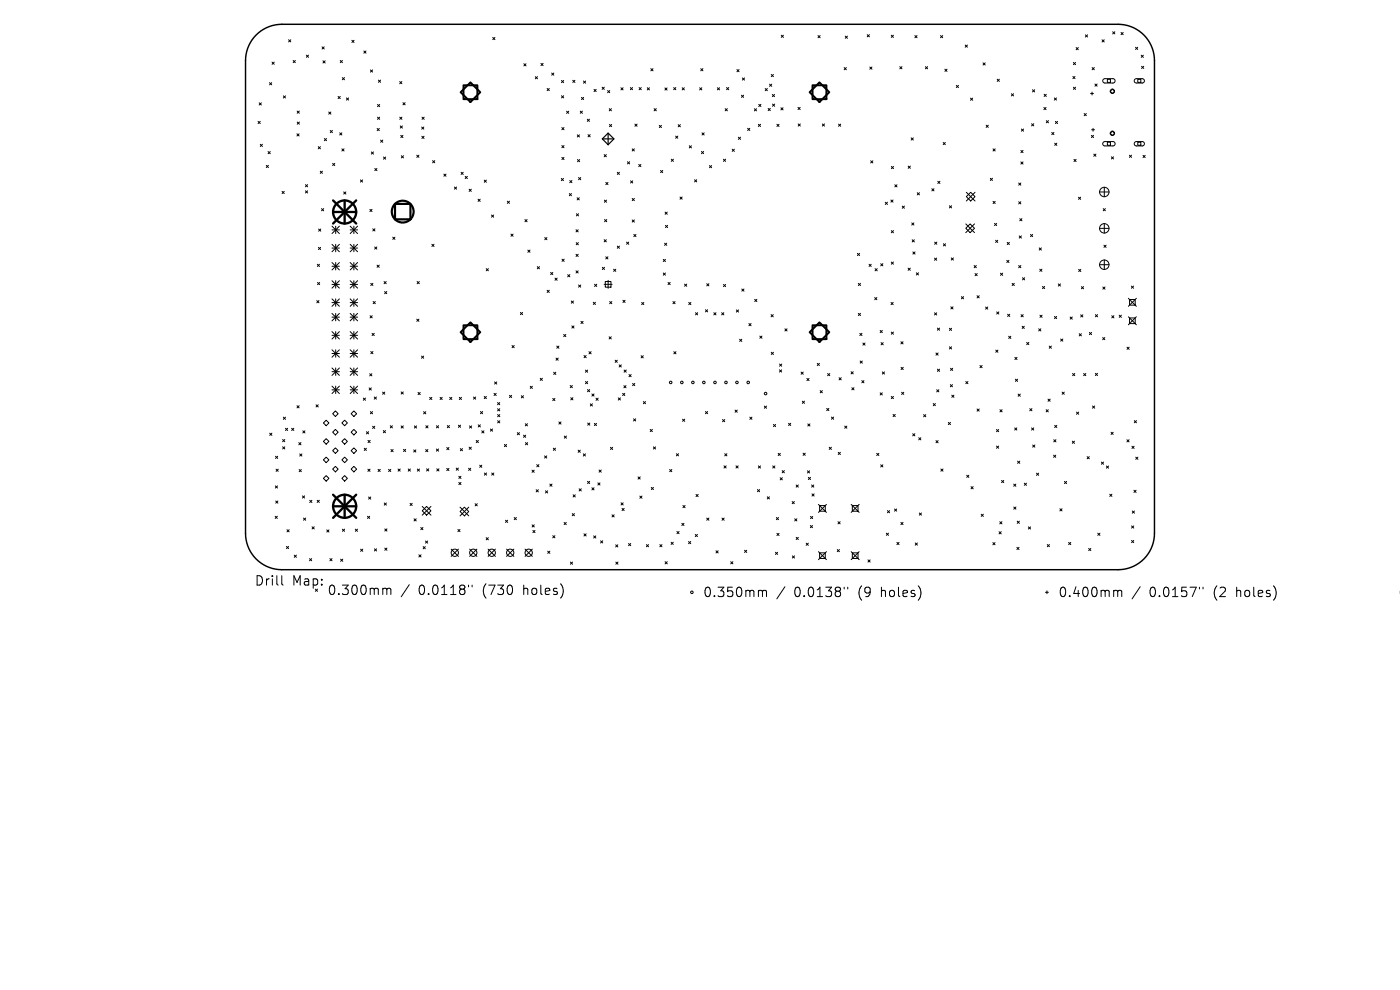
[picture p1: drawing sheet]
<svg xmlns="http://www.w3.org/2000/svg" width="297mm" height="210mm" viewBox="0 0 297 210" stroke-linecap="round" stroke-linejoin="round" font-family="sans-serif">
<defs><g id="words">
<g font-size="2.8">
<text x="53.9" y="124.5">Drill</text>
<text x="61.9" y="124.5">Map:</text>
<text x="69.4" y="126.5">0.300mm</text>
<text x="88.8" y="126.5">0.0118&quot;</text>
<text x="102.5" y="126.5">(730</text>
<text x="111.3" y="126.5">holes)</text>
<text x="149" y="126.9">0.350mm</text>
<text x="168.5" y="126.9">0.0138&quot;</text>
<text x="182.2" y="126.9">(9</text>
<text x="187.2" y="126.9">holes)</text>
<text x="224.4" y="126.9">0.400mm</text>
<text x="243.9" y="126.9">0.0157&quot;</text>
<text x="257.6" y="126.9">(2</text>
<text x="262.5" y="126.9">holes)</text>
</g>
</g></defs>
<path d="M54.3 7.4a7.7 7.7 0 0 1 5.5-2.2h177.4a7.7 7.7 0 0 1 7.7 7.7v100.2a7.7 7.7 0 0 1-7.7 7.8h-177.4a7.7 7.7 0 0 1-7.7-7.8v-100.2a7.7 7.7 0 0 1 2.2-5.5z" fill="none" stroke="#000" stroke-width=".31"/>
<g fill="none" stroke="#000" stroke-width=".21">
<path d="M57.2 17.5l.4 .5M57.6 17.5l-.4 .5M57.7 13.2l.5 .4M58.2 13.2l-.5 .4M61.2 8.4l.5 .5M61.7 8.4l-.5 .5M62.2 12.8l.5 .5M62.7 12.8l-.5 .5M65 11.7l.5 .5M65.5 11.7l-.5 .5M68.3 9.9l.5 .5M68.5 12.9l.5 .5"/>
<path d="M68.8 9.9l-.5 .5M69 12.9l-.5 .5M72.2 12.8l.4 .5M72.6 16.5l.5 .4M72.6 12.8l-.4 .5M73.1 16.5l-.5 .4M74.6 8.5l.5 .5M75.1 8.5l-.5 .5M77.2 10.8l.4 .5M77.6 10.8l-.4 .5M78.6 14.8l.4 .5M79 14.8l-.4 .5"/>
<path d="M80.3 17l.4 .5M80.7 17l-.4 .5M84.8 17.3l.5 .5M85.3 17.3l-.5 .5M104.5 7.9l.5 .5M105 7.9l-.5 .5M111.1 13.5l.5 .5M111.6 13.5l-.5 .5M113.6 16.3l.4 .4M114 16.3l-.4 .4M114.8 13.4l.4 .5M115.2 13.4l-.4 .5"/>
<path d="M116.1 18.8l.4 .4M116.5 18.8l-.4 .4M117 15.5l.5 .5M117.5 15.5l-.5 .5M119.1 17.1l.5 .4M119.6 17.1l-.5 .4M121.5 17l.5 .5M122 17l-.5 .5M123.8 17.2l.4 .4M124.2 17.2l-.4 .4M126 19l.5 .4M126.5 19l-.5 .4"/>
<path d="M127.7 18.5l.5 .5M128.2 18.5l-.5 .5M128.9 19.2l.5 .5M129.4 19.2l-.5 .5M131.7 18.6l.5 .5M132.2 18.6l-.5 .5M133.7 18.6l.5 .4M134.2 18.6l-.5 .4M135.6 18.6l.4 .4M136 18.6l-.4 .4M137.3 18.6l.5 .5M137.8 18.6l-.5 .5"/>
<path d="M138.1 14.6l.4 .4M138.5 14.6l-.4 .4M141.1 18.7l.4 .4M141.5 18.7l-.4 .4M142.9 18.6l.5 .4M143.4 18.6l-.5 .4M144.7 18.6l.5 .5M145.2 18.6l-.5 .5M148.4 18.6l.5 .5M148.7 14.6l.4 .4M148.9 18.6l-.5 .5M149.1 14.6l-.4 .4"/>
<path d="M152.2 18.6l.5 .5M152.7 18.6l-.5 .5M154.1 18.6l.5 .4M154.6 18.6l-.5 .4M156.3 14.8l.5 .4M156.8 14.8l-.5 .4M157.5 16.5l.4 .5M157.9 16.5l-.4 .5M162.3 18.8l.5 .4M162.8 18.8l-.5 .4M163.3 17.9l.4 .4M163.6 15.8l.5 .5"/>
<path d="M163.7 17.9l-.4 .4M164.1 15.8l-.5 .5M165.7 7.5l.5 .4M166.2 7.5l-.5 .4M173.5 7.5l.5 .5M174 7.5l-.5 .5M179.1 14.3l.4 .5M179.3 7.7l.5 .4M179.5 14.3l-.4 .5M179.8 7.7l-.5 .4M184 7.4l.4 .4M184.4 7.4l-.4 .4"/>
<path d="M184.5 14.2l.5 .5M185 14.2l-.5 .5M189.1 7.5l.4 .4M189.5 7.5l-.4 .4M190.9 14.1l.4 .5M191.3 14.1l-.4 .5M194.1 7.5l.4 .5M194.5 7.5l-.4 .5M196.3 14.1l.5 .5M196.8 14.1l-.5 .5M199.5 7.5l.5 .5M200 7.5l-.5 .5"/>
<path d="M200.4 14.7l.5 .4M200.9 14.7l-.5 .4M202.9 18.1l.4 .5M203.3 18.1l-.4 .5M204.8 9.6l.4 .4M205.2 9.6l-.4 .4M208.5 13.3l.5 .5M209 13.3l-.5 .5M211.6 16.8l.4 .5M212 16.8l-.4 .5M214.6 19.9l.4 .4M215 19.9l-.4 .4"/>
<path d="M219 19l.5 .5M219.5 19l-.5 .5M227.6 16.2l.5 .5M227.7 13.3l.5 .4M227.7 18.5l.5 .5M228.1 16.2l-.5 .5M228.2 13.3l-.5 .4M228.2 18.5l-.5 .5M228.3 10.1l.5 .5M228.8 10.1l-.5 .5M230.3 7.4l.4 .5M230.7 7.4l-.4 .5"/>
<path d="M231.4 19.8h.6M231.7 19.5v.7M231.7 14.3l.4 .5M232.1 14.3l-.4 .5M232.3 17.8l.5 .5M232.8 17.8l-.5 .5M233.8 8.4l.5 .5M234.1 16.8l.3-.1h1.8l.3 .2 .1 .3-.4 .4h-1.9l-.3-.3zM234.3 8.4l-.5 .5M234.9 16.8h.7v.7h-.7zM235.5 19.4l.5-.5 .5 .5-.5 .4zM236 6.7l.5 .5"/>
<path d="M236.5 6.7l-.5 .5M237.8 6.9l.5 .5M238.3 6.9l-.5 .5M240.8 16.8l.2-.1h1.4l.3 .2 .1 .3-.4 .4h-1.4l-.4-.3zM240.9 10l.5 .5M241.4 10l-.5 .5M241.4 16.8h.6v.7h-.6zM242.1 11.7l.5 .5M242.2 14.1l.4 .4M242.6 11.7l-.5 .5M242.6 14.1l-.4 .4M54.7 25.7l.5 .5"/>
<path d="M55 21.8l.4 .5M55.2 25.7l-.5 .5M55.2 30.6l.5 .5M55.4 21.8l-.4 .5M55.7 30.6l-.5 .5M56.5 35.1l.4 .4M56.9 32.1l.4 .5M56.9 35.1l-.4 .4M57.3 32.1l-.4 .5M60.1 20.3l.5 .5M60.6 20.3l-.5 .5M63 28.4l.5 .4"/>
<path d="M63 23.6l.5 .4M63.1 25.9l.4 .4M63.5 28.4l-.5 .4M63.5 23.6l-.5 .4M63.5 25.9l-.4 .4M64.8 39.2l.5 .4M65.3 39.2l-.5 .4M67.5 31.1l.5 .5M67.9 36.3l.5 .5M68 31.1l-.5 .5M68.4 36.3l-.5 .5M68.8 29.4l.5 .5"/>
<path d="M69.3 29.4l-.5 .5M69.7 23.8l.5 .4M70.1 27.7l.4 .4M70.2 23.8l-.5 .4M70.5 27.7l-.4 .4M70.6 34.7l.4 .4M71 34.7l-.4 .4M71.7 20.5l.5 .4M72.1 28.2l.4 .4M72.2 20.5l-.5 .4M72.5 28.2l-.4 .4M72.5 31.6l.5 .4"/>
<path d="M73 31.6l-.5 .4M73.5 20.8l.5 .4M74 20.8l-.5 .4M76.5 38.2l.4 .4M76.9 38.2l-.4 .4M78.8 32.2l.4 .5M79.2 32.2l-.4 .5M79.5 35.7l.5 .5M80 35.7l-.5 .5M80 27.3l.5 .4M80.1 22.2l.4 .4M80.1 24.9l.4 .4"/>
<path d="M80.5 27.3l-.5 .4M80.5 22.2l-.4 .4M80.5 24.9l-.4 .4M80.7 29.7l.5 .5M81.2 29.7l-.5 .5M81.4 33.3l.4 .5M81.8 33.3l-.4 .5M84.8 24.9l.5 .4M84.9 26.7l.5 .5M85 28.7l.5 .5M85.1 33l.5 .5M85.3 24.9l-.5 .4"/>
<path d="M85.4 26.7l-.5 .5M85.5 28.7l-.5 .5M85.5 21.8l.4 .4M85.6 33l-.5 .5M85.9 21.8l-.4 .4M88.4 32.9l.5 .5M88.9 32.9l-.5 .5M89.5 26.9l.4 .5M89.5 28.9l.5 .5M89.5 24.9l.5 .4M89.9 26.9l-.4 .5M90 28.9l-.5 .5"/>
<path d="M90 24.9l-.5 .4M91.8 34.1l.4 .4M92.2 34.1l-.4 .4M94.2 36.9l.4 .5M94.6 36.9l-.4 .5M96.4 39.7l.5 .4M96.9 39.7l-.5 .4M97.8 36.5l.5 .5M98.3 36.5l-.5 .5M98.7 37.4l.4 .5M99.1 37.4l-.4 .5M102.7 38.2l.5 .5"/>
<path d="M103.2 38.2l-.5 .5M119.1 37.9l.4 .4M119.1 20.3l.5 .5M119.2 27.1l.5 .4M119.2 30.9l.5 .4M119.2 33.4l.5 .4M119.5 37.9l-.4 .4M119.6 20.3l-.5 .5M119.7 27.1l-.5 .4M119.7 30.9l-.5 .4M119.7 33.4l-.5 .4M120.2 23.6l.5 .5"/>
<path d="M120.7 23.6l-.5 .5M120.9 38.3l.4 .5M121.3 38.3l-.4 .5M122.5 28.6l.4 .5M122.5 33.8l.5 .5M122.7 37.7l.5 .4M122.9 28.6l-.4 .5M123 33.8l-.5 .5M123.1 23.6l.5 .4M123.2 37.7l-.5 .4M123.4 20.7l.4 .4M123.6 23.6l-.5 .4"/>
<path d="M123.8 20.7l-.4 .4M124.6 25.3l.5 .4M124.7 28.6l.5 .4M125.1 25.3l-.5 .4M125.2 28.6l-.5 .4M128.2 32.8l.4 .5M128.5 38.7l.5 .5M128.6 32.8l-.4 .5M129 38.7l-.5 .5M129.2 23l.5 .5M129.3 26.4l.5 .5M129.7 23l-.5 .5"/>
<path d="M129.8 26.4l-.5 .5M131 36.5l.4 .5M131.4 36.5l-.4 .5M133.1 34.3l.5 .5M133.6 34.3l-.5 .5M133.8 38.4l.4 .4M134.1 31.6l.5 .4M134.2 38.4l-.4 .4M134.6 31.6l-.5 .4M134.7 26.3l.5 .5M135.2 26.3l-.5 .5M135.5 34.9l.5 .5"/>
<path d="M136 34.9l-.5 .5M138.8 23l.4 .5M139.2 23l-.4 .5M139.9 26.6l.4 .5M140.1 36.2l.5 .4M140.3 26.6l-.4 .5M140.6 36.2l-.5 .4M142.4 33.8l.5 .4M142.9 33.8l-.5 .4M143.3 28.9l.5 .4M143.8 28.9l-.5 .4M143.9 26.4l.4 .5"/>
<path d="M144.3 26.4l-.4 .5M146.2 30.9l.5 .5M146.7 30.9l-.5 .5M147.3 38.1l.5 .5M147.8 38.1l-.5 .5M148.8 32.1l.5 .5M148.9 28.2l.5 .4M149.3 32.1l-.5 .5M149.4 28.2l-.5 .4M150.5 35.1l.5 .5M151 35.1l-.5 .5M153.5 33.8l.4 .4"/>
<path d="M153.8 23l.5 .5M153.9 33.8l-.4 .4M154.3 23l-.5 .5M155.3 31.6l.5 .5M155.8 31.6l-.5 .5M156.6 29.1l.5 .5M157.1 29.1l-.5 .5M157.3 20.2l.5 .5M157.8 20.2l-.5 .5M158.6 27.2l.5 .5M159.1 27.2l-.5 .5M160 23.1l.5 .4"/>
<path d="M160.5 23.1l-.5 .4M160.9 26.4l.4 .4M161 22.1l.4 .5M161.3 26.4l-.4 .4M161.4 22.1l-.4 .5M163 23l.4 .5M163.4 23l-.4 .5M163.9 20l.4 .5M163.9 22.1l.4 .4M164.3 20l-.4 .5M164.3 22.1l-.4 .4M164.8 26.4l.5 .4"/>
<path d="M165.3 26.4l-.5 .4M165.7 22.9l.4 .4M166.1 22.9l-.4 .4M169.3 22.8l.5 .4M169.3 26.3l.5 .5M169.8 22.8l-.5 .4M169.8 26.3l-.5 .5M174.5 26.3l.4 .5M174.9 26.3l-.4 .5M177.9 26.3l.5 .5M178.4 26.3l-.5 .5M184.7 34.1l.5 .5"/>
<path d="M185.2 34.1l-.5 .5M189.1 35.3l.5 .5M189.6 35.3l-.5 .5M189.8 39.2l.5 .5M190.3 39.2l-.5 .5M192.7 35.2l.4 .5M193.1 35.2l-.4 .5M193.3 29.2l.5 .5M193.8 29.2l-.5 .5M198.9 38.5l.5 .4M199.4 38.5l-.5 .4M200.1 30.2l.4 .5"/>
<path d="M200.5 30.2l-.4 .5M205.9 20.8l.4 .5M206.3 20.8l-.4 .5M209.2 26.6l.5 .4M209.7 26.6l-.5 .4M210.1 37.8l.5 .5M210.6 37.8l-.5 .5M210.7 31.6l.4 .4M211.1 31.6l-.4 .4M216.1 38.8l.5 .5M216.6 34.3l.4 .5M216.6 38.8l-.5 .5"/>
<path d="M216.6 31.9l.4 .5M216.7 27.4l.4 .4M217 31.9l-.4 .5M217 34.3l-.4 .5M217.1 27.4l-.4 .4M218.8 26.2l.5 .5M219.3 26.2l-.5 .5M221.5 22.8l.4 .5M221.5 20l.5 .5M221.9 22.8l-.4 .5M222 20l-.5 .5M222 25.6l.4 .5"/>
<path d="M222.4 25.6l-.4 .5M223.1 28.1l.5 .5M223.6 28.1l-.5 .5M223.7 20.8l.4 .4M223.7 30.4l.5 .4M223.9 25.7l.5 .5M224.1 20.8l-.4 .4M224.2 30.4l-.5 .4M224.4 25.7l-.5 .5M227.8 33.8l.5 .5M228.3 33.8l-.5 .5M230 24.1l.5 .4"/>
<path d="M230.5 24.1l-.5 .4M231.5 28.7l.5 .5M231.6 27.5h.6M231.9 27.2v.6M232 28.7l-.5 .5M232 32.7l.5 .5M232.5 32.7l-.5 .5M234.1 30.2l.3-.2h1.8l.3 .2 .1 .4-.4 .4h-1.9l-.3-.4zM234.3 39.7v2M234.9 30.2h.7v.6h-.7zM235.5 28.3l.5-.5 .5 .5-.5 .4zM235.8 33.3l.4 .4"/>
<path d="M236.2 33.3l-.4 .4M239.6 32.9l.5 .5M240.1 32.9l-.5 .5M240.8 30.2l.2-.2h1.4l.3 .2 .1 .4-.4 .4h-1.4l-.4-.4zM241.4 30.2h.6v.6h-.6zM242.5 33l.4 .4M242.9 33l-.4 .4M59.8 40.6l.5 .5M60.3 40.6l-.5 .5M64.8 40.5l.5 .4M65.3 40.5l-.5 .4M67.3 56.1l.5 .4"/>
<path d="M67.4 59.9l.4 .5M67.6 52.5l.4 .4M67.6 48.6l.5 .4M67.8 56.1l-.5 .4M67.8 59.9l-.4 .5M68 52.5l-.4 .4M68.1 48.6l-.5 .4M68.2 44.3l.5 .4M68.7 44.3l-.5 .4M70.4 51.8l1.6 1.6M70.4 48l1.6 1.6M70.4 48.8h1.6"/>
<path d="M70.4 52.6h1.6M70.4 55.7l1.6 1.6M70.4 56.5h1.6M70.4 59.5l1.6 1.6M71.2 48v1.6M71.2 51.8v1.6M71.2 55.7v1.6M71.2 59.5v1.6M72 51.8l-1.6 1.6M72 55.7l-1.6 1.6M72 59.5l-1.6 1.6M72 48l-1.6 1.6"/>
<path d="M72.9 40.7l.5 .5M73.4 40.7l-.5 .5M74.3 55.7l1.6 1.6M74.3 51.8l1.6 1.6M74.3 48.8h1.6M74.3 52.6h1.6M74.3 59.5l1.6 1.6M74.3 56.5h1.6M74.3 48l1.6 1.6M75.1 48v1.6M75.1 51.8v1.6M75.1 55.7v1.6"/>
<path d="M75.1 59.5v1.6M75.9 48l-1.6 1.6M75.9 51.8l-1.6 1.6M75.9 55.7l-1.6 1.6M75.9 59.5l-1.6 1.6M78.5 44.4l.4 .5M78.9 44.4l-.4 .5M79.1 48.5l.4 .5M79.5 52.4l.4 .5M79.5 48.5l-.4 .5M79.9 52.4l-.4 .5M80 56.2l.5 .5"/>
<path d="M80.5 56.2l-.5 .5M81.5 59.7l.4 .5M81.9 59.7l-.4 .5M83.3 50.3l.5 .5M83.8 50.3l-.5 .5M88.5 59.7l.5 .5M89 59.7l-.5 .5M91.6 51.8l.5 .5M92.1 51.8l-.5 .5M99.5 40.1l.5 .5M100 40.1l-.5 .5M101.4 42.3l.5 .4"/>
<path d="M101.9 42.3l-.5 .4M103.1 57l.5 .4M103.6 57l-.5 .4M104.3 45.6l.4 .5M104.7 45.6l-.4 .5M107.6 42.7l.5 .4M108.1 42.7l-.5 .4M108.4 49.7l.5 .4M108.9 49.7l-.5 .4M111.4 46.6l.4 .4M111.8 46.6l-.4 .4M112 53.1l.4 .4"/>
<path d="M112.4 53.1l-.4 .4M114 56.6l.4 .4M114.4 56.6l-.4 .4M115.6 50.4l.4 .5M116 50.4l-.4 .5M116.8 57.8l.5 .5M117.3 57.8l-.5 .5M117.7 59l.5 .5M118.2 59l-.5 .5M119.2 55l.5 .4M119.7 55l-.5 .4M120.4 58.3l.5 .4"/>
<path d="M120.8 41.1l.4 .4M120.9 58.3l-.5 .4M121.2 41.1l-.4 .4M122.2 57.4l.5 .5M122.2 48.7l.5 .5M122.2 53.9l.5 .5M122.2 51.5l.5 .4M122.3 45.3l.4 .5M122.4 41.9l.5 .5M122.7 57.4l-.5 .5M122.7 48.7l-.5 .5M122.7 53.9l-.5 .5"/>
<path d="M122.7 51.5l-.5 .4M122.7 45.3l-.4 .5M122.9 41.9l-.5 .5M127.8 56.7l.4 .5M128.2 50.8l.4 .5M128.2 42.4l.5 .5M128.2 56.7l-.4 .5M128.3 46.6l.4 .4M128.4 59.7h1.2v1.2h-1.2zM128.5 54.5l.5 .4M128.6 50.8l-.4 .5M128.7 42.4l-.5 .5"/>
<path d="M128.7 46.6l-.4 .4M129 54.5l-.5 .4M129 59.5v1.7M130.2 57.1l.4 .5M130.6 57.1l-.4 .5M131 52.2l.4 .5M131.4 52.2l-.4 .5M132.9 51.4l.5 .4M133.4 51.4l-.5 .4M134.1 42.1l.5 .5M134.1 46.7l.5 .4M134.5 49.7l.4 .5"/>
<path d="M134.6 42.1l-.5 .5M134.6 46.7l-.5 .4M134.9 49.7l-.4 .5M140.7 55l.5 .5M140.7 57.9l.5 .5M141 51.6l.4 .4M141.1 45l.5 .5M141.2 55l-.5 .5M141.2 57.9l-.5 .5M141.2 47.8l.4 .5M141.4 51.6l-.4 .4M141.6 45l-.5 .5"/>
<path d="M141.6 47.8l-.4 .5M141.7 59.9l.5 .5M142.2 59.9l-.5 .5M144.3 41.8l.4 .5M144.7 41.8l-.4 .5M181.9 53.7l.5 .5M182.4 53.7l-.5 .5M184.4 56.1l.4 .4M184.8 56.1l-.4 .4M185.6 57l.5 .4M186.1 57l-.5 .4M186.8 55.9l.5 .5"/>
<path d="M187.3 55.9l-.5 .5M187.8 42.9l.5 .5M188.3 42.9l-.5 .5M189 42.4l.5 .5M189.1 55.6l.4 .4M189.1 48.9l.4 .5M189.5 42.4l-.5 .5M189.5 55.6l-.4 .4M189.5 48.9l-.4 .5M191.4 43.7l.5 .5M191.9 43.7l-.5 .5M192.7 56.9l.4 .4"/>
<path d="M193.1 56.9l-.4 .4M193.4 47.3l.5 .4M193.5 50.9l.5 .4M193.7 53.4l.4 .5M193.9 47.3l-.5 .4M194 50.9l-.5 .4M194.1 53.4l-.4 .5M194.4 57.9l.5 .4M194.6 40.9l.5 .4M194.9 57.9l-.5 .4M195.1 40.9l-.5 .4M197.7 40l.4 .5"/>
<path d="M198.1 40l-.4 .5M198.3 54.7l.4 .5M198.3 51.4l.4 .4M198.7 54.7l-.4 .5M198.7 51.4l-.4 .4M200.1 51.7l.5 .5M200.6 51.7l-.5 .5M201.4 43.6l.5 .5M201.8 54.7l.5 .5M201.9 43.6l-.5 .5M202.3 54.7l-.5 .5M204.9 47.5l1.8 1.9"/>
<path d="M205 41.7l.9-.9 1 .9-1 .9zM205 40.8l1.9 1.8M205.8 47.5l.9 .9-.9 1-.9-1zM206.7 56.3l.4 .5M206.7 47.5l-1.8 1.9M206.9 58l.4 .5M206.9 40.8l-1.9 1.8M207.1 56.3l-.4 .5M207.3 58l-.4 .5M210.7 42.7l.4 .5M211 47.4l.4 .4M211.1 42.7l-.4 .5"/>
<path d="M211.2 51l.5 .4M211.4 47.4l-.4 .4M211.7 51l-.5 .4M212.2 58l.5 .4M212.7 58l-.5 .4M213.6 55.2l.4 .5M213.7 51.4l.4 .5M214 55.2l-.4 .5M214.1 51.4l-.4 .5M216.1 42.8l.5 .5M216.1 56.3l.5 .5M216.2 50l.5 .5"/>
<path d="M216.3 46.4l.5 .4M216.6 42.8l-.5 .5M216.6 56.3l-.5 .5M216.7 50l-.5 .5M216.8 46.4l-.5 .4M216.9 58.9l.5 .5M217.4 58.9l-.5 .5M218.6 49.7l.5 .5M219.1 49.7l-.5 .5M220.5 52.6l.4 .5M220.6 57.1l.4 .5M220.9 52.6l-.4 .5"/>
<path d="M221 57.1l-.4 .5M228.8 41.8l.5 .5M228.8 57.1l.5 .5M229.3 41.8l-.5 .5M229.3 57.1l-.5 .5M233.3 40.7h2M233.3 48.4h2M233.3 56.2h2M234 44.3l.5 .4M234.2 52l.5 .5M234.3 47.4v2M234.3 55.2v2"/>
<path d="M234.5 44.3l-.5 .4M234.7 52l-.5 .5M67.2 63.8l.5 .4M67.7 63.8l-.5 .4M70.4 63.4l1.6 1.6M70.4 74.2l1.6 1.6M70.4 60.3h1.6M70.4 64.2h1.6M70.4 66.5l1.6 1.6M70.4 67.3h1.6M70.4 70.3l1.6 1.6M70.4 71.1h1.6"/>
<path d="M70.4 75h1.6M70.4 78.1l1.6 1.5M70.4 78.8h1.6M71.2 63.4v1.6M71.2 66.5v1.6M71.2 70.3v1.6M71.2 74.2v1.6M71.2 78.1v1.5M72 78.1l-1.6 1.5M72 63.4l-1.6 1.6M72 66.5l-1.6 1.6M72 70.3l-1.6 1.6"/>
<path d="M72 74.2l-1.6 1.6M74.3 78.1l1.6 1.5M74.3 63.4l1.6 1.6M74.3 60.3h1.6M74.3 64.2h1.6M74.3 70.3l1.6 1.6M74.3 67.3h1.6M74.3 74.2l1.6 1.6M74.3 71.1h1.6M74.3 75h1.6M74.3 78.8h1.6M74.3 66.5l1.6 1.6"/>
<path d="M75.1 63.4v1.6M75.1 66.5v1.6M75.1 70.3v1.6M75.1 74.2v1.6M75.1 78.1v1.5M75.9 74.2l-1.6 1.6M75.9 66.5l-1.6 1.6M75.9 70.3l-1.6 1.6M75.9 78.1l-1.6 1.5M75.9 63.4l-1.6 1.6M78.4 79.3l.5 .4M78.5 67l.5 .4"/>
<path d="M78.7 60.1l.4 .5M78.7 74.6l.4 .4M78.9 79.3l-.5 .4M78.9 70.7l.5 .5M79 67l-.5 .4M79.1 60.1l-.4 .5M79.1 74.6l-.4 .4M79.2 64l.4 .4M79.4 70.7l-.5 .5M79.6 64l-.4 .4M81.6 61.8l.5 .5M82.1 61.8l-.5 .5"/>
<path d="M88.4 67.7l.5 .5M88.9 67.7l-.5 .5M89.4 75.5l.5 .5M89.9 75.5l-.5 .5M108.6 73.3l.5 .5M109.1 73.3l-.5 .5M110.4 66.3l.5 .4M110.9 66.3l-.5 .4M116.1 61.6l.4 .4M116.5 61.6l-.4 .4M117.5 79l.4 .4M117.9 79l-.4 .4"/>
<path d="M118 76l.4 .4M118.1 73.4l.5 .5M118.4 76l-.4 .4M118.6 73.4l-.5 .5M119.6 70.9l.4 .5M120 70.9l-.4 .5M121.2 63.9l.5 .4M121.3 69.1l.5 .5M121.7 63.9l-.5 .4M121.8 69.1l-.5 .5M122.7 60.5l.5 .4M123.2 60.5l-.5 .4"/>
<path d="M123.2 68.2l.5 .4M123.7 68.2l-.5 .4M123.9 75.4l.5 .5M124.2 78.5l.5 .5M124.4 75.4l-.5 .5M124.7 78.5l-.5 .5M124.9 74.6l.5 .5M125.4 74.6l-.5 .5M125.9 64.1l.4 .5M126.1 60.3l.5 .5M126.3 64.1l-.4 .5M126.6 60.3l-.5 .5"/>
<path d="M128.2 60.3h1.7M129.2 71.4l.5 .5M129.3 64l.5 .4M129.7 71.4l-.5 .5M129.8 64l-.5 .4M130.5 76.4l.5 .5M131 76.4l-.5 .5M131.3 77.4l.5 .5M131.8 77.4l-.5 .5M132.1 63.7l.5 .5M132.4 78.5l.5 .5M132.6 63.7l-.5 .5"/>
<path d="M132.9 78.5l-.5 .5M133.4 79.5l.5 .4M133.9 79.5l-.5 .4M136 75.5l.5 .4M136.1 64.2l.5 .4M136.5 75.5l-.5 .4M136.6 64.2l-.5 .4M142.8 64l.4 .4M142.9 74.6l.5 .5M143.2 64l-.4 .4M143.4 74.6l-.5 .5M145.2 60.3l.5 .4"/>
<path d="M145.7 60.3l-.5 .4M146.1 64.2l.5 .4M146.6 64.2l-.5 .4M147.5 66.3l.5 .5M148 66.3l-.5 .5M149.7 65.7l.4 .5M149.9 60.2l.5 .4M150.1 65.7l-.4 .5M150.4 60.2l-.5 .4M151.4 66.3l.5 .5M151.9 66.3l-.5 .5M153.1 66.3l.5 .5"/>
<path d="M153.5 60.3l.4 .5M153.6 66.3l-.5 .5M153.9 60.3l-.4 .5M156.2 65.7l.5 .5M156.7 65.7l-.5 .5M156.9 72l.5 .4M157.4 72l-.5 .4M157.4 61.3l.4 .5M157.8 61.3l-.4 .5M158.9 68.6l.4 .5M159.3 68.6l-.4 .5M160.1 63.5l.5 .5"/>
<path d="M160.6 63.5l-.5 .5M161.2 71.3l.5 .5M161.7 71.3l-.5 .5M163.6 66.7l.4 .5M163.6 74.7l.5 .5M164 66.7l-.4 .5M164.1 74.7l-.5 .5M165.4 78.5l.4 .4M165.4 77.2l.4 .5M165.8 78.5l-.4 .4M165.8 77.2l-.4 .5M166.5 69.8l.5 .4"/>
<path d="M167 69.8l-.5 .4M169.9 78.9l.5 .5M170.4 78.9l-.5 .5M173.4 77.1l.4 .4M173.8 77.1l-.4 .4M175.6 79.2l.4 .5M176 79.2l-.4 .5M180.5 78.9l.5 .4M181 78.9l-.5 .4M182.1 60.1l.5 .5M182.1 66.5l.5 .4M182.4 70.7l.5 .5"/>
<path d="M182.5 76.6l.4 .4M182.6 60.1l-.5 .5M182.6 66.5l-.5 .4M182.9 70.7l-.5 .5M182.9 76.6l-.4 .4M183.1 72.8l.4 .4M183.5 72.8l-.4 .4M185.6 63.1l.4 .5M186 63.1l-.4 .5M186.7 70.1l.5 .5M186.9 72.7l.5 .4M187.2 70.1l-.5 .5"/>
<path d="M187.2 78.9l.4 .5M187.4 72.7l-.5 .4M187.6 78.9l-.4 .5M189 64.2l.5 .4M189.1 70.4l.4 .5M189.5 64.2l-.5 .4M189.5 70.4l-.4 .5M191.1 72.5l.5 .5M191.2 77.9l.4 .5M191.6 72.5l-.5 .5M191.6 77.9l-.4 .5M198.3 66.4l.4 .4"/>
<path d="M198.6 74.9l.4 .4M198.7 66.4l-.4 .4M198.9 69.6l.4 .5M198.9 78.3l.4 .5M199 74.9l-.4 .4M199.3 69.6l-.4 .5M199.3 78.3l-.4 .5M201.4 69.6l.5 .5M201.4 73.6l.5 .4M201.6 78.1l.5 .5M201.7 65.1l.5 .4M201.9 69.6l-.5 .5"/>
<path d="M201.9 73.6l-.5 .4M202.1 78.1l-.5 .5M202.2 65.1l-.5 .4M204 62.9l.4 .5M204.4 62.9l-.4 .5M207.3 62.7l.4 .5M207.7 62.7l-.4 .5M207.9 77.5l.5 .5M208.4 77.5l-.5 .5M209.1 65.1l.4 .5M209.5 65.1l-.4 .5M211.2 74.3l.5 .4"/>
<path d="M211.4 66.2l.5 .4M211.7 74.3l-.5 .4M211.9 66.2l-.5 .4M213.8 66.7l.4 .4M214 71.3l.4 .5M214.2 66.7l-.4 .4M214.4 71.3l-.4 .5M214.7 60.1l.5 .5M215.2 60.1l-.5 .5M215.3 75.8l.5 .5M215.8 75.8l-.5 .5M216.6 66.7l.5 .5"/>
<path d="M216.8 69.2l.5 .5M217.1 66.7l-.5 .5M217.3 69.2l-.5 .5M217.8 72.6l.5 .5M218.3 72.6l-.5 .5M220.3 69.8l.5 .4M220.6 66.9l.5 .4M220.8 69.8l-.5 .4M221.1 66.9l-.5 .4M221.2 60.8l.4 .4M221.6 60.8l-.4 .4M222.6 73.4l.4 .5"/>
<path d="M223 73.4l-.4 .5M223.7 67.1l.5 .5M224.2 67.1l-.5 .5M224.5 60.2l.5 .5M225 60.2l-.5 .5M225 71.9l.5 .5M225.5 71.9l-.5 .5M227 67.2l.5 .5M227.5 67.2l-.5 .5M227.5 79.2l.5 .5M228 79.2l-.5 .5M228.9 70.8l.5 .5"/>
<path d="M229.3 66.8l.4 .4M229.4 70.8l-.5 .5M229.4 60.8l.5 .5M229.7 66.8l-.4 .4M229.9 60.8l-.5 .5M229.9 79.2l.5 .5M230.4 79.2l-.5 .5M231.1 70.5l.5 .5M231.6 70.5l-.5 .5M232.4 79.2l.4 .5M232.4 66.7l.4 .5M232.8 79.2l-.4 .5"/>
<path d="M232.8 66.7l-.4 .5M233.9 71.6l.5 .5M234 60.9l.4 .4M234.4 71.6l-.5 .5M234.4 60.9l-.4 .4M235.9 67l.4 .4M236.3 67l-.4 .4M237.4 66.9l.5 .4M237.9 66.9l-.5 .4M239.1 73.6l.5 .5M239.4 63.3l1.7 1.7M239.4 67.2l1.7 1.7"/>
<path d="M239.6 73.6l-.5 .5M239.6 63.5h1.2v1.2h-1.2zM239.6 67.4h1.2v1.2h-1.2zM240 60.7l.5 .5M240.5 60.7l-.5 .5M241.1 63.3l-1.7 1.7M241.1 67.2l-1.7 1.7M57.2 91.9l.5 .5M57.7 91.9l-.5 .5M58.5 96.8l.4 .4M58.6 99.5l.4 .5M58.9 96.8l-.4 .4"/>
<path d="M59 99.5l-.4 .5M60 93.2l.4 .5M60 94.8l.4 .4M60.1 88.5l.5 .5M60.4 93.2l-.4 .5M60.4 94.8l-.4 .4M60.6 90.9l.4 .4M60.6 88.5l-.5 .5M61 90.9l-.4 .4M61.9 90.9l.4 .4M62.3 90.9l-.4 .4M63 86.1l.5 .4"/>
<path d="M63.4 93.9l.5 .5M63.5 86.1l-.5 .4M63.5 99.6l.4 .5M63.6 96.3l.4 .4M63.9 93.9l-.5 .5M63.9 99.6l-.4 .5M64 96.3l-.4 .4M64.2 91.4l.5 .4M64.7 91.4l-.5 .4M67.1 85.9l.4 .4M67.5 85.9l-.4 .4M68.6 89.7l.6-.6 .6 .6-.6 .6z"/>
<path d="M68.6 93.6l.6-.5 .6 .5-.6 .6zM68.6 97.6l.6-.6 .6 .6-.6 .5zM70.4 81.9l1.6 1.6M70.4 82.7h1.6M70.6 87.8l.6-.6 .5 .6-.5 .5zM70.6 99.5l.6-.6 .5 .6-.5 .6zM71.2 91.1l.5 .6-.5 .6-.6-.6zM71.2 95l.5 .6-.5 .6-.6-.6zM71.2 81.9v1.6M72 81.9l-1.6 1.6M72.5 89.7l.6-.6 .6 .6-.6 .6zM73.1 93.1l.6 .5-.6 .6-.6-.6z"/>
<path d="M73.1 97l.6 .6-.6 .5-.6-.5zM74.3 81.9l1.6 1.6M74.3 82.7h1.6M74.5 87.8l.6-.6 .6 .6-.6 .5zM74.5 91.7l.6-.6 .6 .6-.6 .6zM74.5 95.6l.6-.6 .6 .6-.6 .6zM74.5 99.5l.6-.6 .6 .6-.6 .6zM75.1 81.9v1.6M75.9 81.9l-1.6 1.6M77.1 84.4l.4 .5M77.3 95.1l.4 .5M77.5 84.4l-.4 .5"/>
<path d="M77.7 95.1l-.4 .5M77.7 91.6l.5 .4M78 99.5l.5 .5M78.1 93.4l.4 .5M78.2 91.6l-.5 .4M78.3 82.3l.5 .4M78.5 99.5l-.5 .5M78.5 93.4l-.4 .5M78.6 87.3l.4 .5M78.8 82.3l-.5 .4M79 87.3l-.4 .5M79 90.4l.5 .5"/>
<path d="M79.4 84.2l.5 .5M79.5 90.4l-.5 .5M79.9 84.2l-.5 .5M80.2 99.6l.5 .4M80.7 99.6l-.5 .4M81.2 83.2l.4 .4M81.3 91.3l.5 .5M81.6 83.2l-.4 .4M81.8 91.3l-.5 .5M82.4 99.6l.5 .4M82.8 90.3l.4 .5M82.9 99.6l-.5 .4"/>
<path d="M82.9 95.4l.5 .4M83.2 90.3l-.4 .5M83.4 95.4l-.5 .4M84.4 99.5l.5 .4M84.9 99.5l-.5 .4M85.1 83.1l.5 .5M85.1 90.3l.5 .5M85.6 83.1l-.5 .5M85.6 90.3l-.5 .5M85.6 95.3l.5 .5M86.1 95.3l-.5 .5M86.6 99.5l.5 .4"/>
<path d="M87.1 99.5l-.5 .4M87.8 95.4l.4 .5M87.9 90.3l.5 .5M88.2 95.4l-.4 .5M88.4 90.3l-.5 .5M88.5 99.5l.5 .4M88.7 83.2l.4 .5M89 99.5l-.5 .4M89.1 83.2l-.4 .5M89.9 87.3l.4 .5M90.3 95.4l.5 .4M90.3 87.3l-.4 .5"/>
<path d="M90.3 90.3l.5 .5M90.5 99.4l.5 .5M90.8 95.4l-.5 .4M90.8 90.3l-.5 .5M91 99.4l-.5 .5M91.2 84.3l.4 .5M91.6 84.3l-.4 .5M92.6 90.3l.4 .5M92.6 95.2l.4 .5M92.7 99.4l.4 .5M93 90.3l-.4 .5M93 95.2l-.4 .5"/>
<path d="M93.1 99.4l-.4 .5M93.4 84.3l.4 .5M93.8 84.3l-.4 .5M94.8 94.9l.4 .5M94.8 99.4l.4 .4M94.9 90.3l.5 .4M95.2 94.9l-.4 .5M95.2 99.4l-.4 .4M95.4 90.3l-.5 .4M95.4 84.3l.5 .5M95.9 84.3l-.5 .5M96.8 99.3l.4 .5"/>
<path d="M97.2 99.3l-.4 .5M97.2 90.2l.5 .5M97.4 84.3l.5 .5M97.7 95.2l.4 .4M97.7 90.2l-.5 .5M97.9 84.3l-.5 .5M98.1 95.2l-.4 .4M99.4 99.3l.5 .5M99.5 94.9l.5 .4M99.6 90.3l.5 .5M99.9 99.3l-.5 .5M100 94.9l-.5 .4"/>
<path d="M100.1 90.3l-.5 .5M100.4 84.2l.5 .5M100.9 84.2l-.5 .5M101 93.4l.5 .5M101.5 90.1l.4 .5M101.5 93.4l-.5 .5M101.8 98.7l.4 .4M101.9 90.1l-.4 .5M101.9 87.3l.5 .5M102.2 91.4l.5 .4M102.2 98.7l-.4 .4M102.4 87.3l-.5 .5"/>
<path d="M102.7 91.4l-.5 .4M102.7 84.1l.5 .5M103.2 84.1l-.5 .5M104 91l.5 .5M104.5 91l-.5 .5M104.8 83.4l.5 .5M104.9 81l.5 .5M105.3 83.4l-.5 .5M105.4 81l-.5 .5M105.6 85.4l.4 .5M105.6 86.7l.4 .5M105.6 87.9l.4 .5"/>
<path d="M105.6 89.2l.4 .5M106 85.4l-.4 .5M106 86.7l-.4 .5M106 87.9l-.4 .5M106 89.2l-.4 .5M107 94.3l.5 .4M107.5 94.3l-.5 .4M108.1 83.9l.4 .4M108.5 83.9l-.4 .4M109.7 91.8l.5 .4M110.2 91.8l-.5 .4M110.6 83.9l.5 .5"/>
<path d="M111.1 83.9l-.5 .5M111.1 92.3l.4 .5M111.4 89.9l.5 .4M111.5 93.9l.4 .5M111.5 92.3l-.4 .5M111.9 89.9l-.5 .4M111.9 93.9l-.4 .5M112.5 81.9l.4 .5M112.9 99.7l.4 .5M112.9 81.9l-.4 .5M113.3 99.7l-.4 .5M113.9 98.6l.4 .4"/>
<path d="M114.3 98.6l-.4 .4M114.6 80.2l.5 .5M115.1 80.2l-.5 .5M115.5 96.7l.5 .5M116 96.7l-.5 .5M117.3 84.5l.4 .5M117.4 95.1l.4 .4M117.7 84.5l-.4 .5M117.8 95.1l-.4 .4M118.6 89.5l.4 .5M119 89.5l-.4 .5M119.7 92.5l.5 .5"/>
<path d="M120.2 92.5l-.5 .5M121 81.8l.4 .4M121.1 84.4l.4 .4M121.4 81.8l-.4 .4M121.5 84.4l-.4 .4M122.6 95.5l.5 .5M123.1 95.5l-.5 .5M123.7 96.3l.5 .4M124.2 96.3l-.5 .4M124.2 80.9l.5 .5M124.6 82.6l.5 .5M124.7 80.9l-.5 .5"/>
<path d="M124.7 89.7l.4 .5M125.1 82.6l-.5 .5M125.1 89.7l-.4 .5M125.2 85.7l.5 .4M125.6 83.6l.4 .4M125.7 85.7l-.5 .4M126 83.6l-.4 .4M126.1 89.8l.4 .5M126.4 84.5l.5 .4M126.5 89.8l-.4 .5M126.9 84.5l-.5 .4M127.1 99.7l.5 .5"/>
<path d="M127.6 99.7l-.5 .5M129.5 94.9l.5 .5M130 94.9l-.5 .5M131.2 84.4l.4 .5M131.6 84.4l-.4 .5M132.1 83.4l.5 .5M132.3 81.8l.5 .5M132.6 83.4l-.5 .5M132.8 81.8l-.5 .5M134.2 81.3l.5 .5M134.4 88.8l.5 .5M134.7 81.3l-.5 .5"/>
<path d="M134.9 88.8l-.5 .5M136.5 85.2l.4 .4M136.9 85.2l-.4 .4M137.9 91.1l.5 .5M138.4 91.1l-.5 .5M138.6 94.8l.5 .5M139.1 94.8l-.5 .5M142.1 99.6l.4 .5M142.5 99.6l-.4 .5M143.5 96.2l.5 .5M144 96.2l-.5 .5M144.8 88.9l.5 .5"/>
<path d="M145.3 88.9l-.5 .5M149.7 87.3l.4 .5M150.1 87.3l-.4 .5M153.3 89l.4 .5M153.6 98.8l.5 .5M153.7 96.2l.5 .5M153.7 89l-.4 .5M154.1 98.8l-.5 .5M154.2 96.2l-.5 .5M155.9 87l.5 .5M156.1 98.8l.5 .5M156.4 87l-.5 .5"/>
<path d="M156.6 98.8l-.5 .5M159.1 88.5l.4 .5M159.5 88.5l-.4 .5M160.9 98.8l.4 .5M161.3 98.8l-.4 .5M162.2 86.1l.4 .5M162.6 86.1l-.4 .5M163.9 98.8l.5 .5M164.1 90l.4 .5M164.4 98.8l-.5 .5M164.5 90l-.4 .5M165.1 96.2l.4 .4"/>
<path d="M165.5 96.2l-.4 .4M165.9 99.8l.5 .5M166.4 99.8l-.5 .5M167.3 89.8l.4 .5M167.7 89.8l-.4 .5M170.2 85.1l.5 .5M170.4 96.1l.4 .5M170.7 85.1l-.5 .5M170.8 96.1l-.4 .5M171.2 80.3l.4 .4M171.3 99.9l.5 .4M171.4 89.9l.4 .5"/>
<path d="M171.6 80.3l-.4 .4M171.8 99.9l-.5 .4M171.8 89.9l-.4 .5M174 82.9l.5 .4M174.5 82.9l-.5 .4M175.4 86.6l.4 .5M175.8 86.6l-.4 .5M175.9 94.9l.5 .4M176.4 94.9l-.5 .4M176.4 88.5l.5 .4M176.9 88.5l-.5 .4M177.8 96l.5 .4"/>
<path d="M178 80.1l.5 .5M178.3 96l-.5 .4M178.5 80.1l-.5 .5M179.2 90.4l.5 .4M179.7 90.4l-.5 .4M180.7 82.2l.5 .5M181.2 82.2l-.5 .5M182.8 80.7l.5 .5M183.3 80.7l-.5 .5M186 96.2l.4 .4M186.4 96.2l-.4 .4M186.7 83.3l.5 .5"/>
<path d="M186.8 98.6l.5 .5M187.2 83.3l-.5 .5M187.3 98.6l-.5 .5M189.1 84.1l.4 .5M189.5 87.9l.4 .5M189.5 84.1l-.4 .5M189.9 87.9l-.4 .5M191.3 83.2l.4 .5M191.7 83.2l-.4 .5M193.6 92l.5 .5M194.1 92l-.5 .5M194.9 92.9l.5 .4"/>
<path d="M195.4 92.9l-.5 .4M195.9 88l.5 .4M196.4 88l-.5 .4M198 85.6l.4 .5M198.4 85.6l-.4 .5M198.6 93.5l.4 .4M198.7 82.7l.5 .4M199 93.5l-.4 .4M199.2 82.7l-.5 .4M199.6 99.5l.5 .5M200.1 99.5l-.5 .5M201.2 89.6l.4 .5"/>
<path d="M201.6 81.6l.5 .5M201.6 89.6l-.4 .5M201.9 83.8l.5 .5M202.1 81.6l-.5 .5M202.4 83.8l-.5 .5M204.9 80.9l.4 .5M205.3 80.9l-.4 .5M207.3 86.8l.4 .4M207.7 86.8l-.4 .4M211.4 91.1l.5 .5M211.4 94.6l.5 .5M211.9 91.1l-.5 .5"/>
<path d="M211.9 94.6l-.5 .5M212.1 86.9l.5 .5M212.6 86.9l-.5 .5M215.3 90.8l.4 .4M215.4 80.4l.5 .5M215.7 90.8l-.4 .4M215.9 80.4l-.5 .5M215.9 97.8l.4 .5M216 83.6l.5 .5M216.3 97.8l-.4 .5M216.5 83.6l-.5 .5M218.5 86.7l.4 .4"/>
<path d="M218.8 90.8l.5 .4M218.9 86.7l-.4 .4M219.1 94.4l.4 .5M219.3 90.8l-.5 .4M219.5 94.4l-.4 .5M221.9 86.9l.5 .5M222.3 84.7l.5 .4M222.4 86.9l-.5 .5M222.8 84.7l-.5 .4M223.5 96.6l.5 .4M223.5 93.3l.5 .4M223.7 90.2l.5 .5"/>
<path d="M224 96.6l-.5 .4M224 93.3l-.5 .4M224.2 90.2l-.5 .5M225.3 83.2l.5 .4M225.8 83.2l-.5 .4M227.5 93.6l.4 .4M227.9 93.6l-.4 .4M228.4 87.4l.4 .5M228.8 87.4l-.4 .5M230.6 96.9l.5 .4M231.1 96.9l-.5 .4M231.8 86.1l.4 .5"/>
<path d="M232.2 86.1l-.4 .5M233.7 98l.4 .5M234.1 98l-.4 .5M234.7 98.9l.5 .4M235.2 98.9l-.5 .4M235.7 91.7l.5 .5M236.2 91.7l-.5 .5M239.1 93.3l.4 .4M239.5 93.3l-.4 .4M240.1 94.7l.5 .4M240.6 94.7l-.5 .4M240.6 89.2l.5 .5"/>
<path d="M240.9 97l.5 .4M241.1 89.2l-.5 .5M241.4 97l-.5 .4M58.4 109.5l.4 .5M58.4 103.1l.5 .4M58.5 106.3l.5 .4M58.8 109.5l-.4 .5M58.9 103.1l-.5 .4M59 106.3l-.5 .4M60.8 115.9l.4 .5M60.9 112.4l.4 .4M61.2 115.9l-.4 .5"/>
<path d="M61.3 112.4l-.4 .4M62.4 117.8l.5 .4M62.9 117.8l-.5 .4M64.2 105.2l.4 .5M64.4 109.9l.5 .5M64.6 105.2l-.4 .5M64.9 109.9l-.5 .5M65.7 118.5l.4 .5M65.7 106.1l.5 .5M66.1 118.5l-.4 .5M66.2 106.1l-.5 .5M66.2 111.7l.5 .5"/>
<path d="M66.7 111.7l-.5 .5M67.3 106.1l.4 .5M67.7 106.1l-.4 .5M68.6 101.5l.6-.6 .6 .6-.6 .6zM69.3 112.4l.5 .5M69.8 112.4l-.5 .5M70 118.5l.4 .5M70.4 118.5l-.4 .5M72.3 118.6l.4 .5M72.5 101.5l.6-.6 .6 .6-.6 .6zM72.6 112.3l.5 .4M72.7 118.6l-.4 .5"/>
<path d="M73.1 112.3l-.5 .4M75.4 112.3l.4 .4M75.8 112.3l-.4 .4M76.5 116.5l.5 .5M77 116.5l-.5 .5M78 109.5l.4 .5M78.2 105.4l.5 .5M78.4 109.5l-.4 .5M78.7 105.4l-.5 .5M79.4 116.4l.5 .5M79.9 116.4l-.5 .5M81.5 106.7l.5 .5"/>
<path d="M81.6 112.2l.5 .5M81.6 116.3l.5 .4M82 106.7l-.5 .5M82.1 112.2l-.5 .5M82.1 116.3l-.5 .4M87 106.8l.5 .4M87.5 106.8l-.5 .4M87.8 110.1l.5 .4M88.3 110.1l-.5 .4M88.9 117.7l.4 .5M89.3 111.9l.4 .5M89.3 117.7l-.4 .5"/>
<path d="M89.6 108.4l.9-1 .9 1-.9 .9zM89.6 107.4l1.8 1.9M89.7 111.9l-.4 .5M89.8 116l.4 .4M90.2 116l-.4 .4M90.3 114.8l.4 .4M90.7 114.8l-.4 .4M91.4 107.4l-1.8 1.9M95.7 116.5l1.6 1.5M97.1 112.3l.5 .5M97.3 116.5l-1.6 1.5M97.3 101l.5 .5"/>
<path d="M97.3 102.3l.5 .5M97.6 108.5l.9-.9 .9 .9-.9 .9zM97.6 107.6l1.8 1.8M97.6 112.3l-.5 .5M97.8 101l-.5 .5M97.8 102.3l-.5 .5M99.4 107.6l-1.8 1.8M99.6 116.5l1.6 1.5M100.8 106.9l.5 .4M101.2 116.5l-1.6 1.5M101.3 106.9l-.5 .4M102.8 100.3l.4 .5"/>
<path d="M103.1 114.1l.5 .4M103.2 100.3l-.4 .5M103.5 116.5l1.6 1.5M103.6 114.1l-.5 .4M104.3 100.3l.5 .5M104.8 100.3l-.5 .5M105.1 116.5l-1.6 1.5M107.2 110.4l.5 .4M107.5 116.5l1.5 1.5M107.7 110.4l-.5 .4M109 116.5l-1.5 1.5M109.1 109.8l.5 .4"/>
<path d="M109.6 109.8l-.5 .4M111.4 116.5l1.5 1.5M112.9 111.3l.4 .5M112.9 116.5l-1.5 1.5M113 112.5l.5 .5M113.3 111.3l-.4 .5M113.5 112.5l-.5 .5M113.7 103.9l.5 .4M114.2 103.9l-.5 .4M115.7 104.1l.5 .5M116.2 104.1l-.5 .5M116.2 116.9l.5 .5"/>
<path d="M116.6 102.7l.5 .4M116.7 116.9l-.5 .5M117.1 102.7l-.5 .4M117.3 113.6l.4 .5M117.7 113.6l-.4 .5M119.7 110.8l.4 .5M120.1 110.8l-.4 .5M121 119.2l.5 .5M121.4 108.9l.5 .5M121.5 119.2l-.5 .5M121.6 105l.4 .4M121.9 108.9l-.5 .5"/>
<path d="M122 105l-.4 .4M122.9 103.7l.4 .5M123.3 103.7l-.4 .5M123.9 113.2l.4 .5M124.3 113.2l-.4 .5M124.6 102.1l.5 .5M125.1 102.1l-.5 .5M125.6 103.5l.4 .4M125.9 113.7l.5 .4M126 103.5l-.4 .4M126.4 113.7l-.5 .4M126.8 102.4l.5 .5"/>
<path d="M127.3 102.4l-.5 .5M127.4 114.7l.5 .5M127.9 114.7l-.5 .5M129.8 109.2l.5 .5M130.3 109.2l-.5 .5M130.6 115.6l.5 .4M130.6 119.2l.5 .5M131.1 115.6l-.5 .4M131.1 119.2l-.5 .5M131.7 106.7l.5 .4M132 107.8l.4 .5M132.2 106.7l-.5 .4"/>
<path d="M132.4 107.8l-.4 .5M133.3 115.3l.5 .5M133.8 115.3l-.5 .5M135.4 101.2l.4 .4M135.7 105.2l.5 .5M135.8 101.2l-.4 .4M136.2 105.2l-.5 .5M137.1 115.5l.5 .5M137.6 115.5l-.5 .5M138.2 103.4l.4 .5M138.6 103.4l-.4 .5M140 115.5l.4 .5"/>
<path d="M140.4 115.5l-.4 .5M141.1 119.2l.5 .4M141.6 119.2l-.5 .4M142.4 115l.4 .5M142.8 115l-.4 .5M143.6 112.8l.5 .4M144.1 112.8l-.5 .4M144.6 111l.5 .5M144.9 107.2l.4 .5M145.1 111l-.5 .5M145.3 107.2l-.4 .5M146.1 114.9l.4 .4"/>
<path d="M146.5 114.9l-.4 .4M147.5 113.4l.5 .4M147.7 104.9l.4 .4M148 113.4l-.5 .4M148.1 104.9l-.4 .4M149.9 109.9l.5 .5M150.4 109.9l-.5 .5M151.9 116.8l.5 .5M152.4 116.8l-.5 .5M153.2 109.9l.4 .5M153.6 109.9l-.4 .5M155 119.2l.5 .4"/>
<path d="M155.5 119.2l-.5 .4M157.9 116.7l.5 .5M158.4 116.7l-.5 .5M160.7 103.9l.5 .4M161.2 103.9l-.5 .4M162.8 105.4l.4 .4M163.2 105.4l-.4 .4M164.5 117.1l.5 .5M164.7 109.8l.5 .4M164.8 113.1l.5 .5M165 117.1l-.5 .5M165.2 109.8l-.5 .4"/>
<path d="M165.3 113.1l-.5 .5M165.5 101.3l.5 .5M166 101.3l-.5 .5M168.1 106.4l.4 .5M168.1 117.9l.5 .5M168.5 106.4l-.4 .5M168.6 117.9l-.5 .5M168.6 110.1l.5 .4M168.9 114l.5 .4M168.9 102.9l.5 .4M169.1 110.1l-.5 .4M169.4 102.9l-.5 .4"/>
<path d="M169.4 114l-.5 .4M171 115.2l.5 .5M171.5 115.2l-.5 .5M171.5 101.3l.4 .4M171.9 111.5l.5 .4M171.9 109.6l.5 .4M171.9 101.3l-.4 .4M172.2 102.9l.4 .4M172.3 104.8l.4 .4M172.4 111.5l-.5 .4M172.4 109.6l-.5 .4M172.6 102.9l-.4 .4"/>
<path d="M172.7 104.8l-.4 .4M173.6 107l1.7 1.7M173.6 117l1.7 1.7M173.9 107.2h1.2v1.2h-1.2zM173.9 117.3h1.2v1.2h-1.2zM175.3 107l-1.7 1.7M175.3 117l-1.7 1.7M177.6 116.6l.5 .4M177.8 110.7l.4 .4M178.1 116.6l-.5 .4M178.2 110.7l-.4 .4M180.6 117l1.7 1.7"/>
<path d="M180.6 107l1.7 1.7M180.8 107.2h1.2v1.2h-1.2zM180.8 117.3h1.2v1.2h-1.2zM182.3 107l-1.7 1.7M182.3 117l-1.7 1.7M184.1 118.8l.5 .4M184.6 118.8l-.5 .4M188 113.1l.5 .5M188.3 108.3l.4 .5M188.5 113.1l-.5 .5M188.7 108.3l-.4 .5M189.8 108l.4 .4"/>
<path d="M190.2 108l-.4 .4M190.3 115.1l.4 .4M190.7 115.1l-.4 .4M191.1 110.8l.5 .5M191.6 110.8l-.5 .5M194.2 115.2l.4 .4M194.6 115.2l-.4 .4M195 108.8l.5 .5M195.5 108.8l-.5 .5M205.1 100.8l.4 .5M205.5 100.8l-.4 .5M206 103.2l.5 .5"/>
<path d="M206.5 103.2l-.5 .5M208.2 109.1l.4 .4M208.6 109.1l-.4 .4M210.6 115.1l.5 .5M211.1 115.1l-.5 .5M211.9 112.8l.5 .5M212.1 110.7l.5 .4M212.4 112.8l-.5 .5M212.5 101.9l.4 .5M212.6 110.7l-.5 .4M212.9 101.9l-.4 .5M215 102.7l.5 .5"/>
<path d="M215.1 107.6l.4 .4M215.5 102.7l-.5 .5M215.5 107.6l-.4 .4M215.7 116.1l.5 .5M215.8 110.6l.5 .4M216.2 116.1l-.5 .5M216.3 110.6l-.5 .4M217.3 102.5l.5 .5M217.8 102.5l-.5 .5M218.2 111.8l.4 .4M218.6 111.8l-.4 .4M219.9 100.4l.4 .4"/>
<path d="M220.3 100.4l-.4 .4M222.2 115.5l.4 .5M222.6 115.5l-.4 .5M224.8 107.9l.5 .5M225.3 107.9l-.5 .5M225.8 102.1l.5 .5M226.3 102.1l-.5 .5M226.7 115.1l.5 .4M227.2 115.1l-.5 .4M231 116.3l.4 .5M231.4 116.3l-.4 .5M232.9 113.1l.4 .5"/>
<path d="M233.3 113.1l-.4 .5M235.4 104.8l.5 .5M235.9 104.8l-.5 .5M240.1 111.6l.4 .4M240.1 114.6l.4 .5M240.2 108.4l.5 .5M240.5 111.6l-.4 .4M240.5 114.6l-.4 .5M240.6 104l.4 .5M240.7 108.4l-.5 .5M241 104l-.4 .5M59.8 122.1v1.7l.3 .3"/>
<path d="M81.5 124.8h.3l.3 .3M82.1 125.1l.2-.3 .5 .1 .1 1.2M82.1 125.1v1M86.8 124l-1.7 2.6M99.4 124.1v.4M100.2 124.1v.4M161.2 125.2h.3l.3 .3M161.8 125.5l.2-.3 .5 .1 .1 1.3M161.8 125.5v1.1M166.5 124.5l-1.7 2.5M179.1 124.6v.3M179.8 124.6v.3"/>
<path d="M221.8 125.6h.6M222.1 125.3v.7M236.5 125.2l.5 .1 .1 .2M237.1 125.5l.3-.3 .5 .1 .1 1.3M237.1 125.5v1.1M241.9 124.5l-1.7 2.5M254.5 124.6v.3M255.2 124.6v.3"/>
<circle cx="236" cy="19.4" r=".46"/>
<circle cx="236" cy="28.3" r=".46"/>
<circle cx="234.3" cy="48.4" r="1"/>
<circle cx="234.3" cy="56.2" r="1"/>
<circle cx="234.3" cy="40.7" r="1"/>
<circle cx="142.3" cy="81.1" r=".27"/>
<circle cx="144.6" cy="81.1" r=".27"/>
<circle cx="147" cy="81.1" r=".27"/>
<circle cx="149.3" cy="81.1" r=".27"/>
<circle cx="151.7" cy="81.1" r=".27"/>
<circle cx="154" cy="81.1" r=".27"/>
<circle cx="156.3" cy="81.1" r=".27"/>
<circle cx="158.7" cy="81.1" r=".27"/>
<circle cx="162.4" cy="83.5" r=".27"/>
<circle cx="96.5" cy="117.3" r=".77"/>
<circle cx="100.4" cy="117.3" r=".77"/>
<circle cx="104.3" cy="117.3" r=".77"/>
<circle cx="108.2" cy="117.3" r=".77"/>
<circle cx="112.2" cy="117.3" r=".77"/>
<circle cx="146.8" cy="125.6" r=".27"/>
</g>
<g fill="none" stroke="#000" stroke-width=".46">
<path d="M83.8 43.3h3.3v3.2h-3.3z"/>
<circle cx="85.4" cy="44.9" r="2.31"/>
</g>
<path d="M127.8 29.5h2.4M129 28.2l1.2 1.3-1.2 1.2-1.2-1.2zM129 28.2v2.5" fill="none" stroke="#000" stroke-width=".25"/>
<path d="M97.7 19.6l2.1-2.1 2.1 2.1-2.1 2zM98.3 18.1h3v2.9h-3zM171.8 19.6l2-2.1 2.1 2.1-2.1 2zM172.4 18.1h2.9v2.9h-2.9zM98.3 69h3v2.9h-3zM99.8 68.4l2.1 2.1-2.1 2.1-2.1-2.1zM172.4 69h2.9v2.9h-2.9zM173.8 68.4l2.1 2.1-2.1 2.1-2-2.1z" fill="none" stroke="#000" stroke-width=".42"/>
<g fill="none" stroke="#000" stroke-width=".49">
<path d="M70.7 42.5l4.9 4.9M70.7 45h4.9M73.1 42.5v4.9M75.6 42.5l-4.9 4.9M70.7 104.9l4.9 5M70.7 107.4h4.9M73.1 104.9v5M75.6 104.9l-4.9 5"/>
<circle cx="73.1" cy="45" r="2.45"/>
<circle cx="73.1" cy="107.4" r="2.45"/>
</g>
<use href="#words"/>
</svg>
